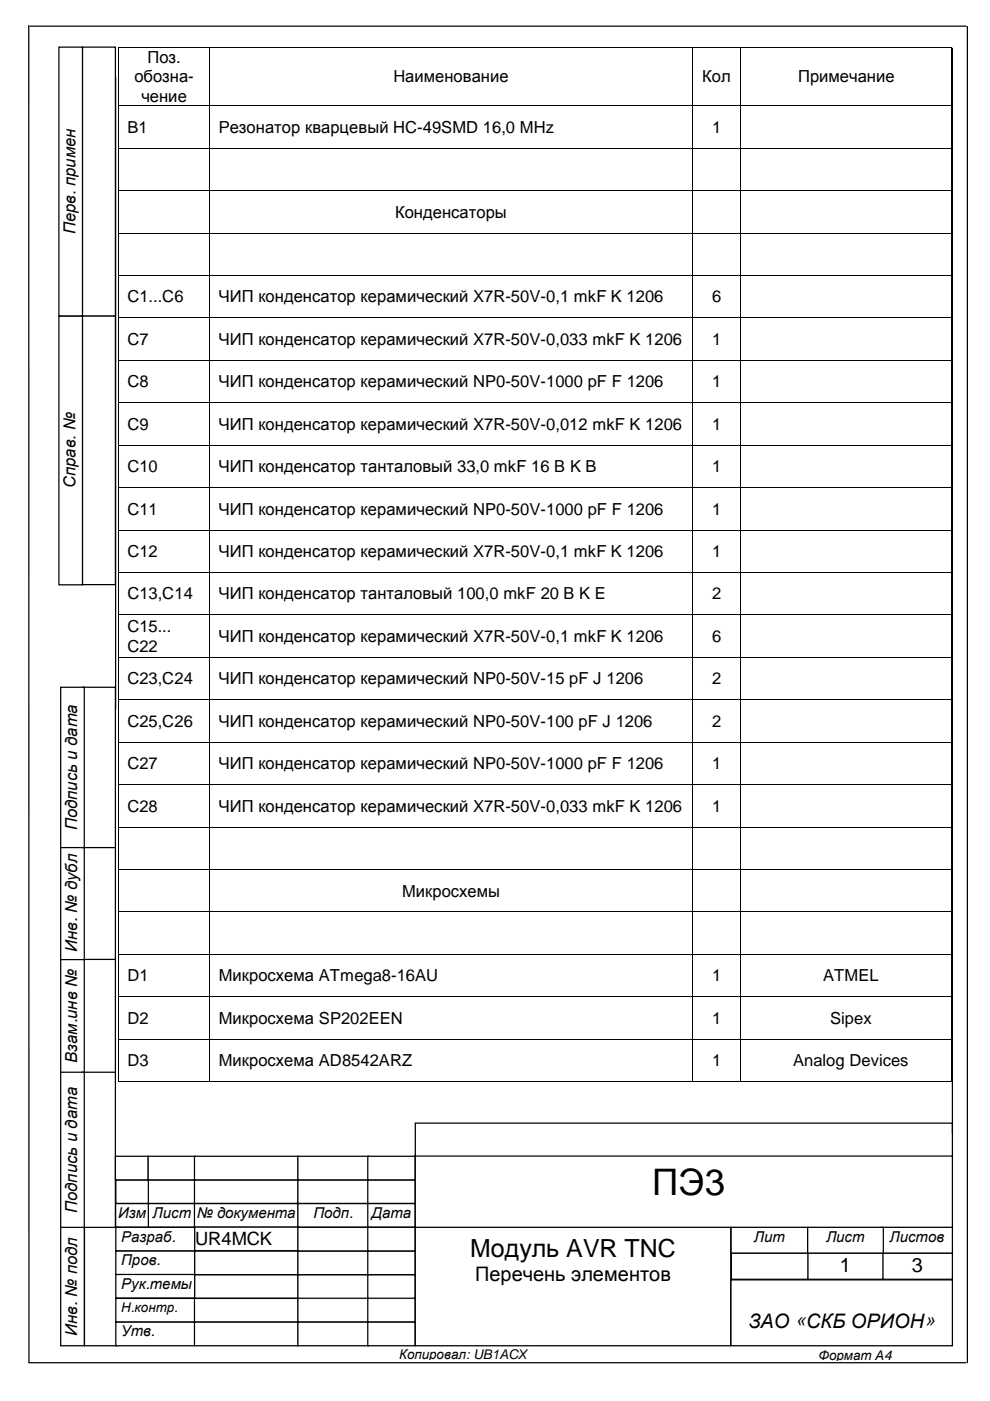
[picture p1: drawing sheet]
<svg xmlns="http://www.w3.org/2000/svg" width="210mm" height="297mm" viewBox="0 0 210 297" stroke-linecap="round" stroke-linejoin="round" font-family="sans-serif">
<defs><g id="words">
<text font-size="7.7" x="138.3" y="253.4">ПЭ3</text>
<text font-size="5.3" x="99.7" y="266.5">Модуль AVR TNC</text>
<g font-size="4.2">
<text x="178.1" y="269.7">1</text>
<text x="193.3" y="269.7">3</text>
<text x="100.7" y="271.6">Перечень элементов</text>
<text x="158.7" y="281.5">ЗАО «СКБ ОРИОН»</text>
</g>
<text font-size="3.9" x="41.4" y="263.9">UR4MCK</text>
<g font-size="3.5">
<text x="28.5" y="17.5">обозна-</text>
<text x="31.2" y="13.4">Поз.</text>
<text x="83.4" y="17.5">Наименование</text>
<text x="148.9" y="17.5">Кол</text>
<text x="169.2" y="17.5">Примечание</text>
<text x="30" y="21.5">чение</text>
<text x="27" y="28.2">B1</text>
<text x="46.4" y="28.2">Резонатор кварцевый HC-49SMD 16,0 MHz</text>
<text x="151" y="28.2">1</text>
<text x="83.8" y="46.1">Конденсаторы</text>
<text x="16" y="49.7" transform="rotate(-90 16 49.7)">Перв. примен</text>
<text x="27" y="64.1">C1...C6</text>
<text x="46.4" y="64.1">ЧИП конденсатор керамический X7R-50V-0,1 mkF K 1206</text>
<text x="151" y="64.1">6</text>
<text x="27" y="73.1">C7</text>
<text x="46.4" y="73.1">ЧИП конденсатор керамический X7R-50V-0,033 mkF K 1206</text>
<text x="151" y="73.1">1</text>
<text x="27" y="82.1">C8</text>
<text x="46.4" y="82.1">ЧИП конденсатор керамический NP0-50V-1000 pF F 1206</text>
<text x="151" y="82.1">1</text>
<text x="27" y="91.1">C9</text>
<text x="46.4" y="91.1">ЧИП конденсатор керамический X7R-50V-0,012 mkF K 1206</text>
<text x="151" y="91.1">1</text>
<text x="27" y="100.1">C10</text>
<text x="46.4" y="100.1">ЧИП конденсатор танталовый 33,0 mkF 16 В K B</text>
<text x="151" y="100.1">1</text>
<text x="16" y="103.5" transform="rotate(-90 16 103.5)">Справ. №</text>
<text x="27" y="109.1">C11</text>
<text x="46.4" y="109.1">ЧИП конденсатор керамический NP0-50V-1000 pF F 1206</text>
<text x="151" y="109.1">1</text>
<text x="27" y="118.1">C12</text>
<text x="46.4" y="118.1">ЧИП конденсатор керамический X7R-50V-0,1 mkF K 1206</text>
<text x="151" y="118.1">1</text>
<text x="27" y="127.1">C13,C14</text>
<text x="46.4" y="127.1">ЧИП конденсатор танталовый 100,0 mkF 20 В K E</text>
<text x="151" y="127.1">2</text>
<text x="27" y="134.1">C15...</text>
<text x="46.4" y="136.1">ЧИП конденсатор керамический X7R-50V-0,1 mkF K 1206</text>
<text x="151" y="136.1">6</text>
<text x="27" y="138.1">C22</text>
<text x="27" y="145.1">C23,C24</text>
<text x="46.4" y="145.1">ЧИП конденсатор керамический NP0-50V-15 pF J 1206</text>
<text x="151" y="145.1">2</text>
<text x="27" y="154.1">C25,C26</text>
<text x="46.4" y="154.1">ЧИП конденсатор керамический NP0-50V-100 pF J 1206</text>
<text x="151" y="154.1">2</text>
<text x="27" y="163.1">C27</text>
<text x="46.4" y="163.1">ЧИП конденсатор керамический NP0-50V-1000 pF F 1206</text>
<text x="151" y="163.1">1</text>
<text x="27" y="172.1">C28</text>
<text x="46.4" y="172.1">ЧИП конденсатор керамический X7R-50V-0,033 mkF K 1206</text>
<text x="151" y="172.1">1</text>
<text x="16.3" y="176" transform="rotate(-90 16.3 176)">Подпись и дата</text>
<text x="85.3" y="190.1">Микросхемы</text>
<text x="16.3" y="201.8" transform="rotate(-90 16.3 201.8)">Инв. № дубл</text>
<text x="27" y="208.1">D1</text>
<text x="46.4" y="208.1">Микросхема ATmega8-16AU</text>
<text x="151" y="208.1">1</text>
<text x="174.5" y="208.1">ATMEL</text>
<text x="27" y="217">D2</text>
<text x="46.4" y="217">Микросхема SP202EEN</text>
<text x="151" y="217">1</text>
<text x="176" y="217">Sipex</text>
<text x="16.3" y="225.3" transform="rotate(-90 16.3 225.3)">Взам.инв №</text>
<text x="27" y="226.1">D3</text>
<text x="46.4" y="226.1">Микросхема AD8542ARZ</text>
<text x="151" y="226.1">1</text>
<text x="168.1" y="226.1">Analog Devices</text>
<text x="16.3" y="257.2" transform="rotate(-90 16.3 257.2)">Подпись и дата</text>
<text x="16.3" y="283.2" transform="rotate(-90 16.3 283.2)">Инв. № подл</text>
</g>
<g font-size="3.2">
<text x="25" y="258.2">Изм</text>
<text x="25.7" y="263.2">Разраб.</text>
<text x="32.3" y="258.2">Лист</text>
<text x="41.7" y="258.2">№ документа</text>
<text x="66.5" y="258.2">Подп.</text>
<text x="78.8" y="258.2">Дата</text>
<text x="159.8" y="263.2">Лит</text>
<text x="175.1" y="263.2">Лист</text>
<text x="188.6" y="263.2">Листов</text>
<text x="25.7" y="268.3">Пров.</text>
<text x="25.7" y="273.3">Рук.темы</text>
<text x="25.7" y="283.3">Утв.</text>
</g>
<g font-size="2.8">
<text x="25.7" y="278.1">Н.контр.</text>
<text x="84.7" y="288.1">Копировал: UB1ACX</text>
<text x="173.6" y="288.4">Формат А4</text>
</g>
</g></defs>
<path d="M17.5 203.4h7v24h-7z" fill="none" stroke="#000" stroke-width=".26"/>
<path d="M24.5 255.2h7v5h-7z" fill-rule="evenodd" fill="#fff"/>
<path d="M24.5 255.2h7v5h-7z" fill="none" stroke="#000" stroke-width=".26"/>
<path d="M31.5 255.2h9.9v5h-9.9z" fill-rule="evenodd" fill="#fff"/>
<path d="M31.5 255.2h9.9v5h-9.9z" fill="none" stroke="#000" stroke-width=".26"/>
<path d="M31.4 250.2h10v5h-10z" fill-rule="evenodd" fill="#fff"/>
<path d="M31.4 250.2h10v4.9h-10z" fill="none" stroke="#000" stroke-width=".26"/>
<path d="M31.4 245.2h10v4.9h-10z" fill-rule="evenodd" fill="#fff"/>
<path d="M31.4 245.2h10v4.9h-10z" fill="none" stroke="#000" stroke-width=".26"/>
<path d="M41.2 255.2h22v5h-22z" fill-rule="evenodd" fill="#fff"/>
<path d="M41.2 255.2h22v5h-22z" fill="none" stroke="#000" stroke-width=".26"/>
<path d="M41.2 250.2h22v5h-22z" fill-rule="evenodd" fill="#fff"/>
<path d="M41.2 250.2h22v4.9h-22z" fill="none" stroke="#000" stroke-width=".26"/>
<path d="M41.2 245.2h22v4.9h-22z" fill-rule="evenodd" fill="#fff"/>
<path d="M41.2 245.2h22v4.9h-22z" fill="none" stroke="#000" stroke-width=".26"/>
<path d="M63.2 255.2h15v5h-15z" fill-rule="evenodd" fill="#fff"/>
<path d="M63.2 255.2h15v5h-15z" fill="none" stroke="#000" stroke-width=".26"/>
<path d="M78 255.2h10v5h-10z" fill-rule="evenodd" fill="#fff"/>
<path d="M78 255.2h10v5h-10z" fill="none" stroke="#000" stroke-width=".26"/>
<path d="M63.2 250.2h15v5h-15z" fill-rule="evenodd" fill="#fff"/>
<path d="M63.2 250.2h15v4.9h-15z" fill="none" stroke="#000" stroke-width=".26"/>
<path d="M78 250.2h10v5h-10z" fill-rule="evenodd" fill="#fff"/>
<path d="M78 250.2h10v4.9h-10z" fill="none" stroke="#000" stroke-width=".26"/>
<path d="M63.2 245.2h15v4.9h-15z" fill-rule="evenodd" fill="#fff"/>
<path d="M63.2 245.2h15v4.9h-15z" fill="none" stroke="#000" stroke-width=".26"/>
<path d="M78 245.2h10v4.9h-10z" fill-rule="evenodd" fill="#fff"/>
<path d="M78 245.2h10v4.9h-10z" fill="none" stroke="#000" stroke-width=".26"/>
<path d="M88.1 244.9h113.8v15.4h-113.8z" fill-rule="evenodd" fill="#fff"/>
<path d="M88.1 244.9h113.8v15.4h-113.8z" fill="none" stroke="#000" stroke-width=".26"/>
<path d="M12.9 203.4h5v24h-5z" fill-rule="evenodd" fill="#fff"/>
<path d="M12.9 203.4h5v24h-5z" fill="none" stroke="#000" stroke-width=".26"/>
<path d="M17.5 227.3h7v33h-7z" fill-rule="evenodd" fill="#fff"/>
<path d="M17.5 227.3h7v33h-7z" fill="none" stroke="#000" stroke-width=".26"/>
<path d="M12.9 227.3h5v33h-5z" fill-rule="evenodd" fill="#fff"/>
<path d="M12.9 227.3h5v33h-5z" fill="none" stroke="#000" stroke-width=".26"/>
<path d="M17.9 260.2h7v25.1h-7z" fill-rule="evenodd" fill="#fff"/>
<path d="M17.9 260.2h7v25.1h-7z" fill="none" stroke="#000" stroke-width=".26"/>
<path d="M12.9 260.2h5v25.1h-5z" fill-rule="evenodd" fill="#fff"/>
<path d="M12.9 260.2h5v25.1h-5z" fill="none" stroke="#000" stroke-width=".26"/>
<path d="M17.5 179.4h7v24h-7z" fill-rule="evenodd" fill="#fff"/>
<path d="M17.5 179.4h7v24h-7z" fill="none" stroke="#000" stroke-width=".26"/>
<path d="M12.9 179.5h5v24h-5z" fill-rule="evenodd" fill="#fff"/>
<path d="M12.9 179.5h5v24h-5z" fill="none" stroke="#000" stroke-width=".26"/>
<path d="M17.5 145.7h7v34h-7z" fill-rule="evenodd" fill="#fff"/>
<path d="M17.5 145.7h7v34h-7z" fill="none" stroke="#000" stroke-width=".26"/>
<path d="M12.9 145.7h5v34h-5z" fill-rule="evenodd" fill="#fff"/>
<path d="M6.1 5.4v283.5M24.5 16.3v134M205.1 5.6v283.3M12.9 145.7h5v34h-5zM6.1 288.9h198.7" fill="none" stroke="#000" stroke-width=".26"/>
<path d="M24.6 250.2h6.9v5h-6.9z" fill-rule="evenodd" fill="#fff"/>
<path d="M24.6 250.2h6.9v4.9h-6.9z" fill="none" stroke="#000" stroke-width=".26"/>
<path d="M24.5 245.2h6.9v4.9h-6.9z" fill-rule="evenodd" fill="#fff"/>
<path d="M24.5 245.2h6.9v4.9h-6.9z" fill="none" stroke="#000" stroke-width=".26"/>
<path d="M168.2 285.7h26.2v2.9h-26.2z" fill-rule="evenodd" fill="#fff"/>
<path d="M168.2 285.6h26.2v3h-26.2z" fill="none" stroke="#fff" stroke-width=".26"/>
<path d="M82 285.4h73v3h-73z" fill-rule="evenodd" fill="#fff"/>
<path d="M82 285.4h73v3h-73z" fill="none" stroke="#fff" stroke-width=".26"/>
<path d="M41.2 260.2h22v5h-22z" fill-rule="evenodd" fill="#fff"/>
<path d="M41.2 260.2h22v5h-22z" fill="none" stroke="#000" stroke-width=".26"/>
<path d="M41.2 265.3h22v5h-22z" fill-rule="evenodd" fill="#fff"/>
<path d="M41.2 265.3h22v5h-22z" fill="none" stroke="#000" stroke-width=".26"/>
<path d="M41.2 270.3h22v5h-22z" fill-rule="evenodd" fill="#fff"/>
<path d="M41.2 270.3h22v5h-22z" fill="none" stroke="#000" stroke-width=".26"/>
<path d="M24.6 260.2h16.7v5h-16.7z" fill-rule="evenodd" fill="#fff"/>
<path d="M24.6 260.2h16.7v5h-16.7z" fill="none" stroke="#000" stroke-width=".26"/>
<path d="M24.6 265.3h16.7v5h-16.7z" fill-rule="evenodd" fill="#fff"/>
<path d="M24.6 265.3h16.7v5h-16.7z" fill="none" stroke="#000" stroke-width=".26"/>
<path d="M24.6 270.2h16.7v5h-16.7z" fill-rule="evenodd" fill="#fff"/>
<path d="M24.6 270.2h16.7v5h-16.7z" fill="none" stroke="#000" stroke-width=".26"/>
<path d="M24.6 275.3h16.7v5h-16.7z" fill-rule="evenodd" fill="#fff"/>
<path d="M24.6 275.3h16.7v5h-16.7z" fill="none" stroke="#000" stroke-width=".26"/>
<path d="M24.6 280.3h16.7v5h-16.7z" fill-rule="evenodd" fill="#fff"/>
<path d="M24.6 280.3h16.7v5h-16.7z" fill="none" stroke="#000" stroke-width=".26"/>
<path d="M41.2 275.3h22v5h-22z" fill-rule="evenodd" fill="#fff"/>
<path d="M41.2 275.3h22v5h-22z" fill="none" stroke="#000" stroke-width=".26"/>
<path d="M41.2 280.3h22v5h-22z" fill-rule="evenodd" fill="#fff"/>
<path d="M41.2 280.3h22v5h-22z" fill="none" stroke="#000" stroke-width=".26"/>
<path d="M63.2 265.3h15v5h-15z" fill-rule="evenodd" fill="#fff"/>
<path d="M63.2 265.3h15v5h-15z" fill="none" stroke="#000" stroke-width=".26"/>
<path d="M63.2 260.2h15v5h-15z" fill-rule="evenodd" fill="#fff"/>
<path d="M63.2 260.2h15v5h-15z" fill="none" stroke="#000" stroke-width=".26"/>
<path d="M63.2 275.3h15v5h-15z" fill-rule="evenodd" fill="#fff"/>
<path d="M63.2 275.3h15v5h-15z" fill="none" stroke="#000" stroke-width=".26"/>
<path d="M63.2 270.3h15v5h-15z" fill-rule="evenodd" fill="#fff"/>
<path d="M63.2 270.3h15v5h-15z" fill="none" stroke="#000" stroke-width=".26"/>
<path d="M63.2 280.3h15v5h-15z" fill-rule="evenodd" fill="#fff"/>
<path d="M63.2 280.3h15v5h-15z" fill="none" stroke="#000" stroke-width=".26"/>
<path d="M78 265.3h10v5h-10z" fill-rule="evenodd" fill="#fff"/>
<path d="M78 265.3h10v5h-10z" fill="none" stroke="#000" stroke-width=".26"/>
<path d="M78 260.2h10v5h-10z" fill-rule="evenodd" fill="#fff"/>
<path d="M78 260.2h10v5h-10z" fill="none" stroke="#000" stroke-width=".26"/>
<path d="M78 275.3h10v5h-10z" fill-rule="evenodd" fill="#fff"/>
<path d="M78 275.3h10v5h-10z" fill="none" stroke="#000" stroke-width=".26"/>
<path d="M78 270.3h10v5h-10z" fill-rule="evenodd" fill="#fff"/>
<path d="M78 270.3h10v5h-10z" fill="none" stroke="#000" stroke-width=".26"/>
<path d="M78 280.3h10v5h-10z" fill-rule="evenodd" fill="#fff"/>
<path d="M78 280.3h10v5h-10z" fill="none" stroke="#000" stroke-width=".26"/>
<path d="M88.1 260.2h66.8v25.1h-66.8z" fill-rule="evenodd" fill="#fff"/>
<path d="M88.1 260.2h66.8v25.1h-66.8z" fill="none" stroke="#000" stroke-width=".26"/>
<path d="M155 271.4h46.9v13.9h-46.9z" fill-rule="evenodd" fill="#fff"/>
<path d="M155 271.4h46.9v13.9h-46.9z" fill="none" stroke="#000" stroke-width=".26"/>
<path d="M186.9 260.2h15v5.5h-15z" fill-rule="evenodd" fill="#fff"/>
<path d="M186.9 260.2h15v5.5h-15z" fill="none" stroke="#000" stroke-width=".26"/>
<path d="M187.1 265.7h14.8v5.5h-14.8z" fill-rule="evenodd" fill="#fff"/>
<path d="M187.1 265.7h14.8v5.5h-14.8z" fill="none" stroke="#000" stroke-width=".26"/>
<path d="M171.2 260.2h16.1v5.5h-16.1z" fill-rule="evenodd" fill="#fff"/>
<path d="M171.2 260.2h16.1v5.5h-16.1z" fill="none" stroke="#000" stroke-width=".26"/>
<path d="M171.2 265.7h16v5.5h-16z" fill-rule="evenodd" fill="#fff"/>
<path d="M171.2 265.7h16v5.5h-16z" fill="none" stroke="#000" stroke-width=".26"/>
<path d="M155.1 260.2h16.1v5.5h-16.1z" fill-rule="evenodd" fill="#fff"/>
<path d="M155 260.2h16.2v5.5h-16.2z" fill="none" stroke="#000" stroke-width=".26"/>
<path d="M155.1 265.7h16.2v5.5h-16.2z" fill-rule="evenodd" fill="#fff"/>
<path d="M155.1 265.7h16.2v5.5h-16.2z" fill="none" stroke="#000" stroke-width=".26"/>
<path d="M88.1 238.1h113.8v7h-113.8z" fill-rule="evenodd" fill="#fff"/>
<path d="M201.9 10.2v230M88.1 238.1h113.8v7h-113.8z" fill="none" stroke="#000" stroke-width=".26"/>
<path d="M17.5 67h7v57h-7z" fill-rule="evenodd" fill="#fff"/>
<path d="M17.5 67h7v57h-7z" fill="none" stroke="#000" stroke-width=".26"/>
<path d="M12.5 67h5v57h-5z" fill-rule="evenodd" fill="#fff"/>
<path d="M12.5 67h5v57h-5z" fill="none" stroke="#000" stroke-width=".26"/>
<path d="M17.5 10h7v57h-7z" fill-rule="evenodd" fill="#fff"/>
<path d="M17.5 10h7v57h-7z" fill="none" stroke="#000" stroke-width=".26"/>
<path d="M12.5 10h5v57h-5z" fill-rule="evenodd" fill="#fff"/>
<path d="M6.3 5.5h198.6M12.5 10h5v57h-5z" fill="none" stroke="#000" stroke-width=".26"/>
<g fill="#000">
<path d="M25 10h.2v.2h-.2zM44.4 10h.2v.2h-.2zM146.7 10h.2v.2h-.2zM157 10h.1v.2h-.1zM201.8 10h.1v.2h-.1zM25 22.4h.2v.1h-.2zM25 31.3h.2v.2h-.2zM44.4 22.4h.2v.1h-.2zM44.4 31.3h.2v.2h-.2zM146.7 22.4h.2v.1h-.2zM146.7 31.3h.2v.2h-.2zM157 22.4h.1v.1h-.1z"/>
<path d="M157 31.3h.1v.2h-.1zM201.8 22.4h.1v.1h-.1zM201.8 31.3h.1v.2h-.1zM25 40.3h.2v.2h-.2zM25 49.3h.2v.2h-.2zM25 58.3h.2v.2h-.2zM44.4 40.3h.2v.2h-.2zM44.4 49.3h.2v.2h-.2zM44.4 58.3h.2v.2h-.2zM146.7 40.3h.2v.2h-.2zM146.7 49.3h.2v.2h-.2zM146.7 58.3h.2v.2h-.2z"/>
<path d="M157 40.3h.1v.2h-.1zM157 49.3h.1v.2h-.1zM157 58.3h.1v.2h-.1zM201.8 40.3h.1v.2h-.1zM201.8 49.3h.1v.2h-.1zM201.8 58.3h.1v.2h-.1zM25 67.3h.2v.2h-.2zM25 76.3h.2v.2h-.2zM44.4 67.3h.2v.2h-.2zM44.4 76.3h.2v.2h-.2zM146.7 67.3h.2v.2h-.2zM146.7 76.3h.2v.2h-.2z"/>
<path d="M157 67.3h.1v.2h-.1zM157 76.3h.1v.2h-.1zM201.8 67.3h.1v.2h-.1zM201.8 76.3h.1v.2h-.1zM25 85.3h.2v.2h-.2zM25 94.3h.2v.2h-.2zM44.4 85.3h.2v.2h-.2zM44.4 94.3h.2v.2h-.2zM146.7 85.3h.2v.2h-.2zM146.7 94.3h.2v.2h-.2zM157 85.3h.1v.2h-.1zM157 94.3h.1v.2h-.1z"/>
<path d="M201.8 85.3h.1v.2h-.1zM201.8 94.3h.1v.2h-.1zM25 103.3h.2v.2h-.2zM25 112.3h.2v.2h-.2zM44.4 103.3h.2v.2h-.2zM44.4 112.3h.2v.2h-.2zM146.7 103.3h.2v.2h-.2zM146.7 112.3h.2v.2h-.2zM157 103.3h.1v.2h-.1zM157 112.3h.1v.2h-.1zM201.8 103.3h.1v.2h-.1zM201.8 112.3h.1v.2h-.1z"/>
<path d="M25 121.3h.2v.2h-.2zM25 130.3h.2v.2h-.2zM25 139.3h.2v.1h-.2zM44.4 121.3h.2v.2h-.2zM44.4 130.3h.2v.2h-.2zM44.4 139.3h.2v.1h-.2zM146.7 121.3h.2v.2h-.2zM146.7 130.3h.2v.2h-.2zM146.7 139.3h.2v.1h-.2zM157 121.3h.1v.2h-.1zM157 130.3h.1v.2h-.1zM157 139.3h.1v.1h-.1z"/>
<path d="M201.8 121.3h.1v.2h-.1zM201.8 130.3h.1v.2h-.1zM201.8 139.3h.1v.1h-.1zM25 148.3h.2v.2h-.2zM25 157.3h.2v.1h-.2zM44.4 148.3h.2v.2h-.2zM44.4 157.3h.2v.1h-.2zM146.7 148.3h.2v.2h-.2zM146.7 157.3h.2v.1h-.2zM157 148.3h.1v.2h-.1zM157 157.3h.1v.1h-.1zM201.8 148.3h.1v.2h-.1z"/>
<path d="M201.8 157.3h.1v.1h-.1zM25 166.3h.2v.2h-.2zM25 175.3h.2v.1h-.2zM44.4 166.3h.2v.2h-.2zM44.4 175.3h.2v.1h-.2zM146.7 166.3h.2v.2h-.2zM146.7 175.3h.2v.1h-.2zM157 166.3h.1v.2h-.1zM157 175.3h.1v.1h-.1zM201.8 166.3h.1v.2h-.1zM201.8 175.3h.1v.1h-.1zM25 184.3h.2v.1h-.2z"/>
<path d="M25 193.3h.2v.1h-.2zM44.4 184.3h.2v.1h-.2zM44.4 193.3h.2v.1h-.2zM146.7 184.3h.2v.1h-.2zM146.7 193.3h.2v.1h-.2zM157 184.3h.1v.1h-.1zM157 193.3h.1v.1h-.1zM201.8 184.3h.1v.1h-.1zM201.8 193.3h.1v.1h-.1zM25 202.3h.2v.1h-.2zM25 211.2h.2v.2h-.2zM44.4 202.3h.2v.1h-.2z"/>
<path d="M44.4 211.2h.2v.2h-.2zM146.7 202.3h.2v.1h-.2zM146.7 211.2h.2v.2h-.2zM157 202.3h.1v.1h-.1zM157 211.2h.1v.2h-.1zM201.8 202.3h.1v.1h-.1zM201.8 211.2h.1v.2h-.1zM25 220.3h.2v.1h-.2zM25 229.3h.2v.1h-.2zM44.4 220.3h.2v.1h-.2zM44.4 229.3h.2v.1h-.2zM146.7 220.3h.2v.1h-.2z"/>
<path d="M146.7 229.3h.2v.1h-.2zM157 220.3h.1v.1h-.1zM157 229.3h.1v.1h-.1zM201.8 220.3h.1v.1h-.1zM201.8 229.3h.1v.1h-.1z"/>
</g>
<g fill="none" stroke="#000" stroke-width=".21">
<path d="M25.1 10.2v12.2M25.2 10.1h19.2M44.5 10.2v12.2M44.6 10.1h102.1M146.8 10.2v12.2M146.9 10.1h10.1M157.1 10.2v12.2M157.1 10.1h44.7M201.8 10.2v12.2M25.1 22.5v8.8M25.1 31.5v8.8M25.2 22.4h19.2"/>
<path d="M25.2 31.4h19.2M44.5 22.5v8.8M44.5 31.5v8.8M44.6 22.4h102.1M44.6 31.4h102.1M146.8 22.5v8.8M146.8 31.5v8.8M146.9 22.4h10.1M146.9 31.4h10.1M157.1 22.5v8.8M157.1 31.5v8.8M157.1 22.4h44.7"/>
<path d="M157.1 31.4h44.7M201.8 22.5v8.8M201.8 31.5v8.8M25.1 40.5v8.8M25.1 49.5v8.8M25.1 58.5v8.8M25.2 40.4h19.2M25.2 49.4h19.2M25.2 58.4h19.2M44.5 40.5v8.8M44.5 49.5v8.8M44.5 58.5v8.8"/>
<path d="M44.6 40.4h102.1M44.6 49.4h102.1M44.6 58.4h102.1M146.8 40.5v8.8M146.8 49.5v8.8M146.8 58.5v8.8M146.9 40.4h10.1M146.9 49.4h10.1M146.9 58.4h10.1M157.1 40.5v8.8M157.1 49.5v8.8M157.1 58.5v8.8"/>
<path d="M157.1 40.4h44.7M157.1 49.4h44.7M157.1 58.4h44.7M201.8 40.5v8.8M201.8 49.5v8.8M201.8 58.5v8.8M25.1 67.5v8.8M25.1 76.5v8.8M25.2 67.4h19.2M25.2 76.4h19.2M44.5 67.5v8.8M44.5 76.5v8.8"/>
<path d="M44.6 67.4h102.1M44.6 76.4h102.1M146.8 67.5v8.8M146.8 76.5v8.8M146.9 67.4h10.1M146.9 76.4h10.1M157.1 67.5v8.8M157.1 76.5v8.8M157.1 67.4h44.7M157.1 76.4h44.7M201.8 67.5v8.8M201.8 76.5v8.8"/>
<path d="M25.1 85.5v8.8M25.1 94.5v8.8M25.2 85.4h19.2M25.2 94.4h19.2M44.5 85.5v8.8M44.5 94.5v8.8M44.6 85.4h102.1M44.6 94.4h102.1M146.8 85.5v8.8M146.8 94.5v8.8M146.9 85.4h10.1M146.9 94.4h10.1"/>
<path d="M157.1 85.5v8.8M157.1 94.5v8.8M157.1 85.4h44.7M157.1 94.4h44.7M201.8 85.5v8.8M201.8 94.5v8.8M25.1 103.5v8.8M25.1 112.5v8.8M25.2 103.4h19.2M25.2 112.4h19.2M44.5 103.5v8.8M44.5 112.5v8.8"/>
<path d="M44.6 103.4h102.1M44.6 112.4h102.1M146.8 103.5v8.8M146.8 112.5v8.8M146.9 103.4h10.1M146.9 112.4h10.1M157.1 103.5v8.8M157.1 112.5v8.8M157.1 103.4h44.7M157.1 112.4h44.7M201.8 103.5v8.8M201.8 112.5v8.8"/>
<path d="M25.1 121.5v8.8M25.1 130.5v8.8M25.1 139.4v8.9M25.2 121.4h19.2M25.2 130.4h19.2M25.2 139.4h19.2M44.5 121.5v8.8M44.5 130.5v8.8M44.5 139.4v8.9M44.6 121.4h102.1M44.6 130.4h102.1M44.6 139.4h102.1"/>
<path d="M146.8 121.5v8.8M146.8 130.5v8.8M146.8 139.4v8.9M146.9 121.4h10.1M146.9 130.4h10.1M146.9 139.4h10.1M157.1 121.5v8.8M157.1 130.5v8.8M157.1 139.4v8.9M157.1 121.4h44.7M157.1 130.4h44.7M157.1 139.4h44.7"/>
<path d="M201.8 121.5v8.8M201.8 130.5v8.8M201.8 139.4v8.9M25.1 148.5v8.8M25.1 157.4v8.9M25.2 148.4h19.2M25.2 157.4h19.2M44.5 148.5v8.8M44.5 157.4v8.9M44.6 148.4h102.1M44.6 157.4h102.1M146.8 148.5v8.8"/>
<path d="M146.8 157.4v8.9M146.9 148.4h10.1M146.9 157.4h10.1M157.1 148.5v8.8M157.1 157.4v8.9M157.1 148.4h44.7M157.1 157.4h44.7M201.8 148.5v8.8M201.8 157.4v8.9M25.1 166.5v8.8M25.1 175.4v8.9M25.2 166.4h19.2"/>
<path d="M25.2 175.3h19.2M44.5 166.5v8.8M44.5 175.4v8.9M44.6 166.4h102.1M44.6 175.3h102.1M146.8 166.5v8.8M146.8 175.4v8.9M146.9 166.4h10.1M146.9 175.3h10.1M157.1 166.5v8.8M157.1 175.4v8.9M157.1 166.4h44.7"/>
<path d="M157.1 175.3h44.7M201.8 166.5v8.8M201.8 175.4v8.9M25.1 184.4v8.9M25.1 193.4v8.9M25.2 184.4h19.2M25.2 193.3h19.2M44.5 184.4v8.9M44.5 193.4v8.9M44.6 184.4h102.1M44.6 193.3h102.1M146.8 184.4v8.9"/>
<path d="M146.8 193.4v8.9M146.9 184.4h10.1M146.9 193.3h10.1M157.1 184.4v8.9M157.1 193.4v8.9M157.1 184.4h44.7M157.1 193.3h44.7M201.8 184.4v8.9M201.8 193.4v8.9M25.1 202.4v8.8M25.1 211.4v8.9M25.2 202.4h19.2"/>
<path d="M25.2 211.3h19.2M44.5 202.4v8.8M44.5 211.4v8.9M44.6 202.4h102.1M44.6 211.3h102.1M146.8 202.4v8.8M146.8 211.4v8.9M146.9 202.4h10.1M146.9 211.3h10.1M157.1 202.4v8.8M157.1 211.4v8.9M157.1 202.4h44.7"/>
<path d="M157.1 211.3h44.7M201.8 202.4v8.8M201.8 211.4v8.9M25.1 220.4v8.9M25.2 220.3h19.2M25.2 229.4h19.2M44.5 220.4v8.9M44.6 220.3h102.1M44.6 229.4h102.1M146.8 220.4v8.9M146.9 220.3h10.1M146.9 229.4h10.1"/>
<path d="M157.1 220.4v8.9M157.1 220.3h44.7M157.1 229.4h44.7M201.8 220.4v8.9"/>
</g>
<use href="#words"/>
</svg>
